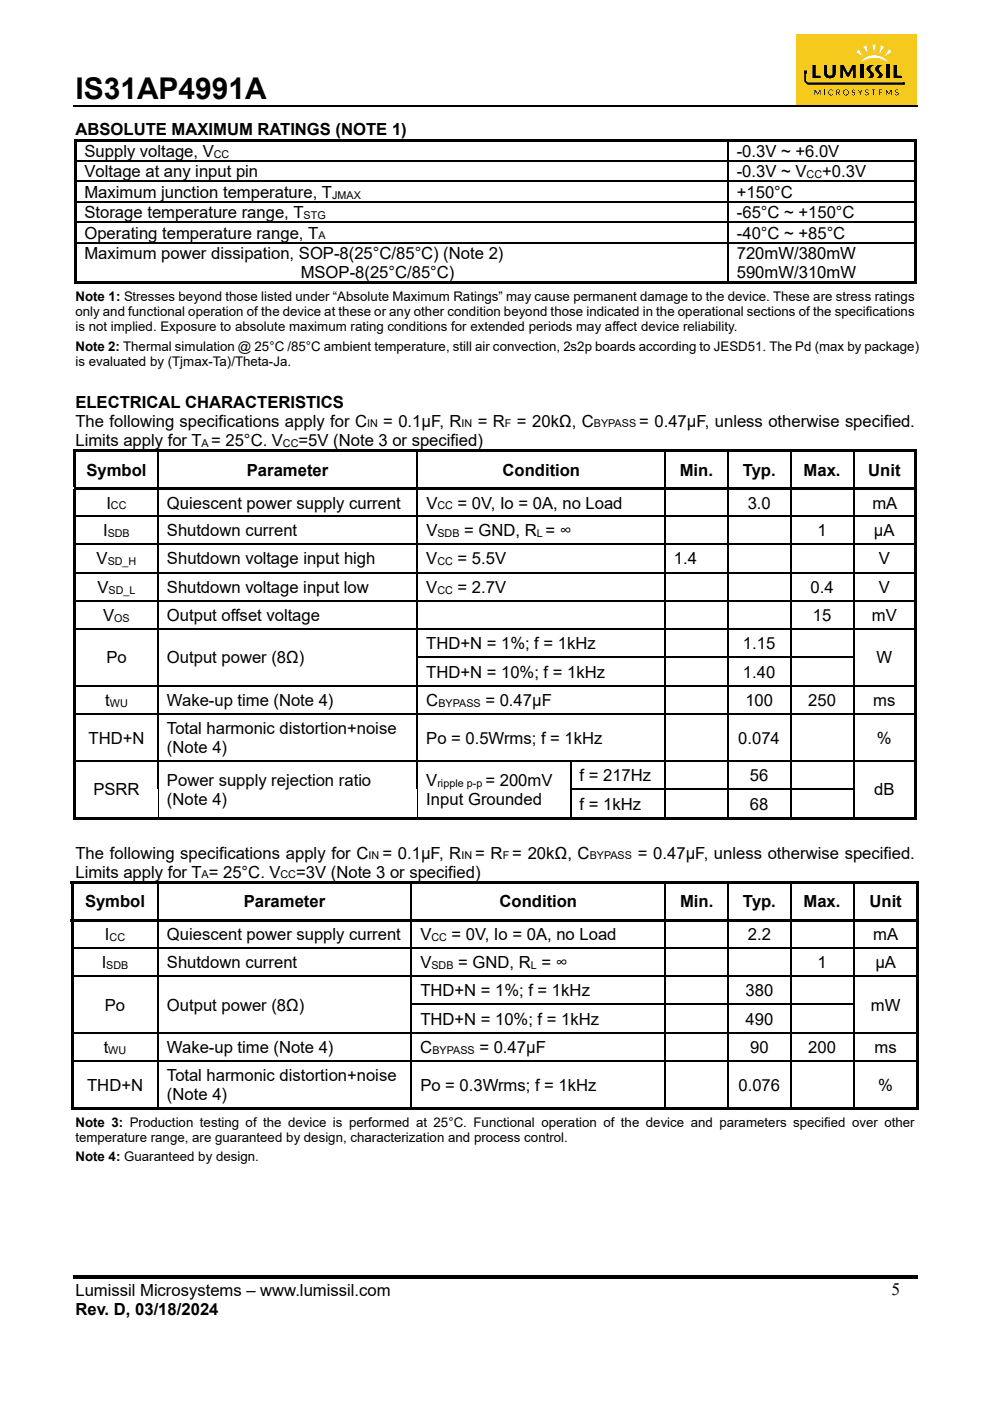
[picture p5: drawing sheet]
<svg xmlns="http://www.w3.org/2000/svg" width="210mm" height="297mm" viewBox="0 0 210 297" stroke-linecap="round" stroke-linejoin="round" font-family="sans-serif">
<defs><g id="words">
<text font-size="6.3" x="16" y="21">IS31AP4991A</text>
<text font-size="3.7" x="189.1" y="274.6">5</text>
<g font-size="3.5">
<text x="16" y="28.7">ABSOLUTE MAXIMUM RATINGS (NOTE 1)</text>
<text x="17.9" y="33.3">Supply voltage, V</text>
<text x="156.3" y="33.3">-0.3V ~ +6.0V</text>
<text x="17.9" y="37.6">Voltage at any input pin</text>
<text x="17.9" y="42">Maximum junction temperature, T</text>
<text x="156.3" y="37.6">-0.3V ~ V</text>
<text x="156.3" y="42">+150°C</text>
<text x="174.4" y="37.6">+0.3V</text>
<text x="17.9" y="46.3">Storage temperature range, T</text>
<text x="156.3" y="46.3">-65°C ~ +150°C</text>
<text x="17.9" y="50.6">Operating temperature range, T</text>
<text x="156.3" y="50.6">-40°C ~ +85°C</text>
<text x="17.9" y="54.9">Maximum power dissipation, SOP-8(25°C/85°C) (Note 2)</text>
<text x="63.8" y="59">MSOP-8(25°C/85°C)</text>
<text x="156.3" y="54.9">720mW/380mW</text>
<text x="156.3" y="59">590mW/310mW</text>
<text x="16" y="86.4">ELECTRICAL CHARACTERISTICS</text>
<text x="16" y="90.5">The following specifications apply for C</text>
<text x="16" y="94.5">Limits apply for T = 25°C. V</text>
<text x="63.3" y="94.5">=5V (Note 3 or specified)</text>
<text x="81.3" y="90.5">= 0.1μF, R</text>
<text x="101.3" y="90.5">= R</text>
<text x="109.6" y="90.5">= 20kΩ, C</text>
<text x="135.6" y="90.5">= 0.47μF, unless otherwise specified.</text>
<text x="18.4" y="100.8">Symbol</text>
<text x="52.4" y="100.8">Parameter</text>
<text x="106.6" y="100.8">Condition</text>
<text x="144.2" y="100.8">Min.</text>
<text x="157.6" y="100.8">Typ.</text>
<text x="170.4" y="100.8">Max.</text>
<text x="184.1" y="100.8">Unit</text>
<text x="22.6" y="107.8">I</text>
<text x="35.4" y="107.8">Quiescent power supply current</text>
<text x="90.4" y="107.8">V</text>
<text x="97.1" y="107.8">= 0V, Io = 0A, no Load</text>
<text x="158.6" y="107.8">3.0</text>
<text x="185" y="107.8">mA</text>
<text x="21.9" y="113.7">I</text>
<text x="35.4" y="113.7">Shutdown current</text>
<text x="90.4" y="113.7">V</text>
<text x="98.5" y="113.7">= GND, R = ∞</text>
<text x="173.4" y="113.7">1</text>
<text x="185.4" y="113.7">μA</text>
<text x="20.5" y="119.7">V</text>
<text x="35.4" y="119.7">Shutdown voltage input high</text>
<text x="90.4" y="119.7">V</text>
<text x="97.1" y="119.7">= 5.5V</text>
<text x="142.9" y="119.7">1.4</text>
<text x="186.4" y="119.7">V</text>
<text x="20.7" y="125.7">V</text>
<text x="35.4" y="125.7">Shutdown voltage input low</text>
<text x="90.4" y="125.7">V</text>
<text x="97.1" y="125.7">= 2.7V</text>
<text x="171.9" y="125.7">0.4</text>
<text x="186.4" y="125.7">V</text>
<text x="21.9" y="131.7">V</text>
<text x="35.4" y="131.7">Output offset voltage</text>
<text x="172.4" y="131.7">15</text>
<text x="184.9" y="131.7">mV</text>
<text x="90.4" y="137.7">THD+N = 1%; f = 1kHz</text>
<text x="157.6" y="137.7">1.15</text>
<text x="22.6" y="140.7">Po</text>
<text x="35.4" y="140.7">Output power (8Ω)</text>
<text x="90.4" y="143.7">THD+N = 10%; f = 1kHz</text>
<text x="157.6" y="143.7">1.40</text>
<text x="185.9" y="140.7">W</text>
<text x="22.3" y="149.7">t</text>
<text x="35.4" y="149.7">Wake-up time (Note 4)</text>
<text x="90.4" y="149.7">C</text>
<text x="102.9" y="149.7">= 0.47μF</text>
<text x="158.1" y="149.7">100</text>
<text x="171.4" y="149.7">250</text>
<text x="185.2" y="149.7">ms</text>
<text x="35.4" y="155.6">Total harmonic distortion+noise</text>
<text x="18.8" y="157.7">THD+N</text>
<text x="35.4" y="159.7">(Note 4)</text>
<text x="90.4" y="157.7">Po = 0.5Wrms; f = 1kHz</text>
<text x="156.6" y="157.7">0.074</text>
<text x="186" y="157.7">%</text>
<text x="35.4" y="166.6">Power supply rejection ratio</text>
<text x="90.4" y="166.6">V</text>
<text x="103" y="166.6">= 200mV</text>
<text x="122.9" y="165.7">f = 217Hz</text>
<text x="159.1" y="165.7">56</text>
<text x="19.8" y="168.7">PSRR</text>
<text x="35.4" y="170.7">(Note 4)</text>
<text x="90.4" y="170.7">Input Grounded</text>
<text x="122.9" y="171.7">f = 1kHz</text>
<text x="159.1" y="171.7">68</text>
<text x="185.4" y="168.7">dB</text>
<text x="16" y="182">The following specifications apply for C</text>
<text x="81.1" y="182">= 0.1μF, R</text>
<text x="100.8" y="182">= R = 20kΩ, C</text>
<text x="135.3" y="182">= 0.47μF, unless otherwise specified.</text>
<text x="16" y="186.1">Limits apply for T = 25°C. V</text>
<text x="62.8" y="186.1">=3V (Note 3 or specified)</text>
<text x="18" y="192.4">Symbol</text>
<text x="51.7" y="192.4">Parameter</text>
<text x="105.9" y="192.4">Condition</text>
<text x="144.2" y="192.4">Min.</text>
<text x="157.6" y="192.4">Typ.</text>
<text x="170.4" y="192.4">Max.</text>
<text x="184.4" y="192.4">Unit</text>
<text x="22.3" y="199.4">I</text>
<text x="35.4" y="199.4">Quiescent power supply current</text>
<text x="89.2" y="199.4">V</text>
<text x="95.8" y="199.4">= 0V, Io = 0A, no Load</text>
<text x="158.6" y="199.4">2.2</text>
<text x="185.2" y="199.4">mA</text>
<text x="21.6" y="205.3">I</text>
<text x="35.4" y="205.3">Shutdown current</text>
<text x="89.2" y="205.3">V</text>
<text x="97.2" y="205.3">= GND, R = ∞</text>
<text x="173.4" y="205.3">1</text>
<text x="185.7" y="205.3">μA</text>
<text x="22.2" y="214.2">Po</text>
<text x="35.4" y="214.2">Output power (8Ω)</text>
<text x="89.2" y="211.2">THD+N = 1%; f = 1kHz</text>
<text x="158.1" y="211.2">380</text>
<text x="184.7" y="214.2">mW</text>
<text x="89.2" y="217.2">THD+N = 10%; f = 1kHz</text>
<text x="158.1" y="217.2">490</text>
<text x="22" y="223.2">t</text>
<text x="35.4" y="223.2">Wake-up time (Note 4)</text>
<text x="89.1" y="223.2">C</text>
<text x="101.7" y="223.2">= 0.47μF</text>
<text x="159.1" y="223.2">90</text>
<text x="171.4" y="223.2">200</text>
<text x="185.5" y="223.2">ms</text>
<text x="18.5" y="231.2">THD+N</text>
<text x="35.4" y="229.2">Total harmonic distortion+noise</text>
<text x="35.4" y="233.3">(Note 4)</text>
<text x="89.2" y="231.2">Po = 0.3Wrms; f = 1kHz</text>
<text x="156.6" y="231.2">0.076</text>
<text x="186.3" y="231.2">%</text>
<text x="16" y="274.7">Lumissil Microsystems – www.lumissil.com</text>
<text x="16" y="278.8">Rev. D, 03/18/2024</text>
</g>
<g font-size="2.8">
<text x="16" y="63.7">Note 1: Stresses beyond those listed under “Absolute Maximum Ratings” may cause permanent damage to the device. These are stress ratings</text>
<text x="16" y="67">only and functional operation of the device at these or any other condition beyond those indicated in the operational sections of the specifications</text>
<text x="16" y="70.2">is not implied. Exposure to absolute maximum rating conditions for extended periods may affect device reliability.</text>
<text x="16" y="74.3">Note 2: Thermal simulation @ 25°C /85°C ambient temperature, still air convection, 2s2p boards according to JESD51. The Pd (max by package)</text>
<text x="16" y="77.6">is evaluated by (Tjmax-Ta)/Theta-Ja.</text>
<text x="16" y="238.8">Note 3: Production testing of the device is performed at 25°C. Functional operation of the device and parameters specified over other</text>
<text x="16" y="242.1">temperature range, are guaranteed by design, characterization and process control.</text>
<text x="16" y="246.2">Note 4: Guaranteed by design.</text>
</g>
<g font-size="2.3">
<text x="45.4" y="33.5">CC</text>
<text x="171.1" y="37.8">CC</text>
<text x="64.4" y="46.4">STG</text>
<text x="70.5" y="42.1">JMAX</text>
<text x="67.5" y="50.8">A</text>
<text x="42.8" y="94.7">A</text>
<text x="60" y="94.7">CC</text>
<text x="77.9" y="90.6">IN</text>
<text x="97.9" y="90.6">IN</text>
<text x="107.1" y="90.6">F</text>
<text x="125.9" y="90.6">BYPASS</text>
<text x="23.5" y="108">CC</text>
<text x="92.8" y="108">CC</text>
<text x="22.8" y="113.9">SDB</text>
<text x="92.8" y="113.9">SDB</text>
<text x="113.9" y="113.9">L</text>
<text x="22.8" y="119.8">SD_H</text>
<text x="92.8" y="119.8">CC</text>
<text x="23" y="125.9">SD_L</text>
<text x="92.8" y="125.9">CC</text>
<text x="24.2" y="131.8">OS</text>
<text x="23.3" y="149.8">WU</text>
<text x="93" y="149.8">BYPASS</text>
<text x="92.8" y="166.8">ripple p-p</text>
<text x="78.2" y="182.2">IN</text>
<text x="97.9" y="182.2">IN</text>
<text x="106.6" y="182.2">F</text>
<text x="125.1" y="182.2">BYPASS</text>
<text x="42.8" y="186.2">A</text>
<text x="59.5" y="186.2">CC</text>
<text x="23.2" y="199.6">CC</text>
<text x="91.5" y="199.6">CC</text>
<text x="22.5" y="205.4">SDB</text>
<text x="91.5" y="205.4">SDB</text>
<text x="112.6" y="205.4">L</text>
<text x="22.9" y="223.4">WU</text>
<text x="91.7" y="223.4">BYPASS</text>
</g>
</g></defs>
<path d="M15.5 22.5h179" fill="none" stroke="#000" stroke-width=".34"/>
<path d="M15.5 270.3h179v.8h-179z" fill="#000"/>
<path d="M168.8 7.3h25.7v15h-25.7z" fill="#f5ca1d"/>
<g fill="#040000">
<path d="M172.8 19h.1l.5 .9 .5-.9h.1v1.2h-.1v-.9l-.5 .7-.5-.7v.9h-.1z"/>
<path d="M174.8 19h.2v1.2h-.2z"/>
<path d="M175.9 19.2a.47 .47 0 0 1 .8 0h-.1a.49 .49 0 0 0-.6 .1 .49 .49 0 0 0 0 .6 .49 .49 0 0 0 .7 .1 .58 .58 0 0 1-.9 0 .58 .58 0 0 1 .1-.8z"/>
<path d="M180.8 19.1v-.1a.31 .31 0 0 1 .5 .2 .23 .23 0 0 0-.3-.1 .23 .23 0 0 0-.2 .3 .23 .23 0 0 0 .3 .1 .37 .37 0 0 1 .2 .6 .37 .37 0 0 1-.6-.1h.1a.24 .24 0 0 0 .4 0 .24 .24 0 0 0-.1-.3l-.4-.2z"/>
<path d="M181.9 19h.2l.3 .6 .4-.6h.2l-.5 .7v.5h-.1v-.5z"/>
<path d="M183.6 19.1l.5-.1 .1 .2a.24 .24 0 0 0-.4-.1 .24 .24 0 0 0 .1 .4 .39 .39 0 0 1 .2 .7 .39 .39 0 0 1-.6-.2h.1a.28 .28 0 0 0 .3 .1 .28 .28 0 0 0 .2-.4 .28 .28 0 0 0-.4-.1l-.2-.1z"/>
<path d="M184.8 19h1l-.4 .1v1.1h-.2v-1.1z"/>
<path d="M186.4 19h.8l-.6 .1v.5h.4l-.4 .1v.4l.6 .1h-.8z"/>
<path d="M187.9 19h.1l.5 .9 .5-.9h.1v1.2h-.1v-.9l-.5 .7-.5-.7v.9h-.1z"/>
<path d="M189.9 19.1l.2-.1a.27 .27 0 0 1 .2 0 .27 .27 0 0 1 .2 .2 .24 .24 0 0 0-.4-.1 .24 .24 0 0 0-.1 .4 .24 .24 0 0 0 .4 .1 .36 .36 0 0 1 0 .6 .36 .36 0 0 1-.5-.2 .28 .28 0 0 0 .4 .1 .28 .28 0 0 0 .1-.4 .28 .28 0 0 0-.3-.1l-.2-.2z"/>
<path d="M172.3 13.7h.7v2.3h1.1v.6h-1.8z"/>
<path d="M174.7 13.7h.8v1.5a.6 .6 0 0 0 .4 .8 .6 .6 0 0 0 .7-.6v-1.7h.7v1.5a1.29 1.29 0 0 1-1.2 1.4 1.29 1.29 0 0 1-1.4-1.2z"/>
<path d="M178.2 13.7h.7l1 1.9 .9-1.8 .7-.1v2.9h-.6v-1.9l-.7 1.5-.3 .1-.3-.1-.8-1.5v1.9h-.6z"/>
<path d="M182.5 13.7h.7v2.9h-.7z"/>
<path d="M187.9 13.7h.7v2.9h-.7z"/>
<path d="M189.5 13.7h.8v2.3h1v.6h-1.8z"/>
<path d="M184.1 14a1.22 1.22 0 0 1 1.3-.3 1.17 1.17 0 0 0-.8 1.1l.1 .2a.88 .88 0 0 1 .7 .7 .88 .88 0 0 1-.5 .9h-.9a.68 .68 0 0 0 .5-1l-.1-.1a.89 .89 0 0 1-.3-1.5z"/>
<path d="M185.8 14.2a1.06 1.06 0 0 1 1.4-.4 .84 .84 0 0 0-.8 .8 .84 .84 0 0 0 .6 .9 .66 .66 0 0 1-.2 1.1h-1a.7 .7 0 0 0 .6-1l-.2-.1a.93 .93 0 0 1-.4-1.3z"/>
<path d="M177.4 19h.3a.35 .35 0 0 1 .4 .2 .35 .35 0 0 1-.2 .5l.4 .5h-.2l-.4-.5h-.2v.5h-.1zM177.5 19.1v.5h.4l.1-.2-.1-.2z"/>
<path d="M178.8 19.6a.63 .63 0 0 1 1.2 0 .63 .63 0 0 1-1.2 0zM178.9 19.6a.5 .5 0 0 0 1 0 .5 .5 0 0 0-1 0z"/>
</g>
<g fill="#fff">
<path d="M182.8 12.9a3.6 3.6 0 0 1 5.6 .3 5.3 5.3 0 0 0-5.9 0z"/>
<path d="M183.1 9.9l.7-.2 .3 1.7z"/>
<path d="M186.8 9.6l.7 .3-1 1.4z"/>
<path d="M185 9.5h.8l-.4 1.7z"/>
<path d="M181.6 11l.5-.5 .9 1.5z"/>
<path d="M188.6 10.5l.5 .5-1.5 1z"/>
</g>
<path d="M170.5 15h.7v.6h-.2v1.5l.4 .4h20a.33 .33 0 0 1 .5-.1 .33 .33 0 0 1 .1 .5 .33 .33 0 0 1-.5 .1l-20.3-.1-.6-.6z" fill="#040000"/>
<g fill="#000">
<path d="M15.7 29.5h.6v.5h-.6zM15.7 29.5h178.7v.5h-178.7zM15.7 30h.6v4h-.6zM15.7 34h.6v.3h-.6zM15.7 34.3h.6v4.1h-.6zM15.7 38.4h.6v.2h-.6zM154.3 34h.2v.3h-.2zM154.3 38.4h.2v.2h-.2zM193.9 29.5h.5v.5h-.5zM193.9 30h.5v4h-.5zM193.9 34h.5v.3h-.5zM193.9 34.3h.5v4.1h-.5z"/>
<path d="M193.9 38.4h.5v.2h-.5zM15.7 38.6h.6v4.1h-.6zM15.7 42.7h.6v.3h-.6zM15.7 43h.6v4h-.6zM15.7 47h.6v.3h-.6zM15.7 47.3h.6v4h-.6zM15.7 51.3h.6v.3h-.6zM154.3 42.7h.2v.3h-.2zM154.3 47h.2v.3h-.2zM154.3 51.3h.2v.3h-.2zM193.9 38.6h.5v4.1h-.5zM193.9 42.7h.5v.3h-.5z"/>
<path d="M193.9 43h.5v4h-.5zM193.9 47h.5v.3h-.5zM193.9 47.3h.5v4h-.5zM193.9 51.3h.5v.3h-.5zM15.7 51.6h.6v8.6h-.6zM15.7 59.7h138.6v.5h-138.6zM154.3 59.7h39.6v.5h-39.6zM193.9 51.6h.5v8.6h-.5zM193.9 59.7h.5v.5h-.5zM15.6 95.3h.6v.5h-.6zM15.6 95.3h178.8v.5h-178.8zM193.8 95.3h.6v.5h-.6z"/>
<path d="M15.6 95.8h.6v7.5h-.6zM15.6 103.3h178.8v.5h-178.8zM15.6 103.8h.6v5.5h-.6zM15.6 109.3h.6v.2h-.6zM15.6 109.5h.6v5.8h-.6zM15.6 115.3h.6v.2h-.6zM33.4 109.3h.3v.2h-.3zM33.4 115.3h.3v.2h-.3zM88.4 109.3h.2v.2h-.2zM88.4 115.3h.2v.2h-.2zM140.9 109.3h.3v.2h-.3zM140.9 115.3h.3v.2h-.3z"/>
<path d="M154.2 109.3h.3v.2h-.3zM154.2 115.3h.3v.2h-.3zM167.6 109.3h.2v.2h-.2zM167.6 115.3h.2v.2h-.2zM180.9 109.3h.3v.2h-.3zM180.9 115.3h.3v.2h-.3zM193.8 95.8h.6v7.5h-.6zM193.8 103.8h.6v5.5h-.6zM193.8 109.3h.6v.2h-.6zM193.8 109.5h.6v5.8h-.6zM193.8 115.3h.6v.2h-.6zM15.6 115.5h.6v5.8h-.6z"/>
<path d="M15.6 121.3h.6v.2h-.6zM15.6 121.5h.6v5.8h-.6zM15.6 127.3h.6v.2h-.6zM15.6 127.5h.6v5.8h-.6zM15.6 133.3h.6v.2h-.6zM15.6 133.5h.6v5.8h-.6zM15.6 139.3h.6v.2h-.6zM33.4 121.3h.3v.2h-.3zM33.4 127.3h.3v.2h-.3zM33.4 133.3h.3v.2h-.3zM33.4 139.3h.3v.2h-.3zM88.4 121.3h.2v.2h-.2z"/>
<path d="M88.4 127.3h.2v.2h-.2zM88.4 133.3h.2v.2h-.2zM88.4 139.3h.2v.2h-.2zM140.9 121.3h.3v.2h-.3zM140.9 127.3h.3v.2h-.3zM140.9 133.3h.3v.2h-.3zM140.9 139.3h.3v.2h-.3zM154.2 121.3h.3v.2h-.3zM154.2 127.3h.3v.2h-.3zM154.2 133.3h.3v.2h-.3zM154.2 139.3h.3v.2h-.3zM167.6 121.3h.2v.2h-.2z"/>
<path d="M167.6 127.3h.2v.2h-.2zM167.6 133.3h.2v.2h-.2zM167.6 139.3h.2v.2h-.2zM180.9 121.3h.3v.2h-.3zM180.9 127.3h.3v.2h-.3zM180.9 133.3h.3v.2h-.3zM180.9 139.3h.3v.2h-.3zM193.8 115.5h.6v5.8h-.6zM193.8 121.3h.6v.2h-.6zM193.8 121.5h.6v5.8h-.6zM193.8 127.3h.6v.2h-.6zM193.8 127.5h.6v5.8h-.6z"/>
<path d="M193.8 133.3h.6v.2h-.6zM193.8 133.5h.6v5.8h-.6zM193.8 139.3h.6v.2h-.6zM15.6 139.5h.6v5.7h-.6zM15.6 145.2h.6v.3h-.6zM15.6 145.5h.6v5.8h-.6zM15.6 151.3h.6v.2h-.6zM33.4 145.2h.3v.3h-.3zM33.4 151.3h.3v.2h-.3zM88.4 145.2h.2v.3h-.2zM88.4 151.3h.2v.2h-.2zM140.9 145.2h.3v.3h-.3z"/>
<path d="M140.9 151.3h.3v.2h-.3zM154.2 145.2h.3v.3h-.3zM154.2 151.3h.3v.2h-.3zM167.6 145.2h.2v.3h-.2zM167.6 151.3h.2v.2h-.2zM180.9 145.2h.3v.3h-.3zM180.9 151.3h.3v.2h-.3zM193.8 139.5h.6v5.7h-.6zM193.8 145.2h.6v.3h-.6zM193.8 145.5h.6v5.8h-.6zM193.8 151.3h.6v.2h-.6zM15.6 151.5h.6v9.7h-.6z"/>
<path d="M15.6 161.2h.6v.3h-.6zM15.6 161.5h.6v5.7h-.6zM15.6 167.2h.6v.3h-.6zM15.6 167.5h.6v6.3h-.6zM15.6 173.2h17.8v.6h-17.8zM33.4 161.5h.3zM33.4 167.2h.2v.3h-.2zM33.4 173.2h55v.6h-55zM88.4 161.5h.3zM88.4 167.2h.2v.3h-.2zM88.4 173.2h32.5v.6h-32.5zM120.9 161.2h.3v.3h-.3z"/>
<path d="M120.9 167.2h.3v.3h-.3zM120.9 173.2h20v.6h-20zM140.9 161.2h.3v.3h-.3zM140.9 167.2h.3v.3h-.3zM140.9 173.2h13.3v.6h-13.3zM154.2 161.2h.3v.3h-.3zM154.2 167.2h.3v.3h-.3zM154.2 173.2h13.4v.6h-13.4zM167.6 161.2h.2v.3h-.2zM167.6 167.2h.2v.3h-.2zM167.6 173.2h13.3v.6h-13.3zM180.9 161.2h.3v.3h-.3z"/>
<path d="M180.9 167.2h.3v.3h-.3zM180.9 173.2h12.9v.6h-12.9zM193.8 151.5h.6v9.7h-.6zM193.8 161.2h.6v.3h-.6zM193.8 161.5h.6v5.7h-.6zM193.8 167.2h.6v.3h-.6zM193.8 167.5h.6v6.3h-.6zM193.8 173.2h.6v.6h-.6zM15 186.8h.6v.5h-.6zM15 186.8h179.9v.5h-179.9zM15 187.3h.6v7.5h-.6zM15 194.8h179.9v.6h-179.9z"/>
<path d="M194.4 186.8h.5v.5h-.5zM194.4 187.3h.5v7.5h-.5zM15 195.4h.6v5.4h-.6zM15 200.8h.6v.3h-.6zM15 201.1h.6v5.7h-.6zM15 206.8h.6v.3h-.6zM15 207.1h.6v5.7h-.6zM15 212.8h.6v.3h-.6zM15 213.1h.6v5.7h-.6zM15 218.8h.6v.3h-.6zM33.4 200.8h.3v.3h-.3zM33.4 206.8h.3v.3h-.3z"/>
<path d="M33.4 212.8h.3v.3h-.3zM33.4 218.8h.3v.3h-.3zM87.1 200.8h.3v.3h-.3zM87.1 206.8h.3v.3h-.3zM87.1 212.8h.3v.3h-.3zM87.1 218.8h.3v.3h-.3zM141 200.8h.3v.3h-.3zM141 206.8h.3v.3h-.3zM141 212.8h.3v.3h-.3zM141 218.8h.3v.3h-.3zM154.3 200.8h.3v.3h-.3zM154.3 206.8h.3v.3h-.3z"/>
<path d="M154.3 212.8h.3v.3h-.3zM154.3 218.8h.3v.3h-.3zM167.6 200.8h.3v.3h-.3zM167.6 206.8h.3v.3h-.3zM167.6 212.8h.3v.3h-.3zM167.6 218.8h.3v.3h-.3zM180.9 200.8h.3v.3h-.3zM180.9 206.8h.3v.3h-.3zM180.9 212.8h.3v.3h-.3zM180.9 218.8h.3v.3h-.3zM194.4 195.4h.5v5.4h-.5zM194.4 200.8h.5v.3h-.5z"/>
<path d="M194.4 201.1h.5v5.7h-.5zM194.4 206.8h.5v.3h-.5zM194.4 207.1h.5v5.7h-.5zM194.4 212.8h.5v.3h-.5zM194.4 213.1h.5v5.7h-.5zM194.4 218.8h.5v.3h-.5zM15 219.1h.6v5.7h-.6zM15 224.8h.6v.3h-.6zM15 225.1h.6v10.3h-.6zM15 234.8h18.4v.6h-18.4zM33.4 224.8h.3v.3h-.3zM33.4 234.8h53.7v.6h-53.7z"/>
<path d="M87.1 224.8h.3v.3h-.3zM87.1 234.8h53.9v.6h-53.9zM141 224.8h.3v.3h-.3zM141 234.8h13.3v.6h-13.3zM154.3 224.8h.3v.3h-.3zM154.3 234.8h13.3v.6h-13.3zM167.6 224.8h.3v.3h-.3zM167.6 234.8h13.3v.6h-13.3zM180.9 224.8h.3v.3h-.3zM180.9 234.8h13.5v.6h-13.5zM194.4 219.1h.5v5.7h-.5zM194.4 224.8h.5v.3h-.5z"/>
<path d="M194.4 225.1h.5v10.3h-.5zM194.4 234.8h.5v.6h-.5z"/>
</g>
<g fill="none" stroke="#000" stroke-width=".25">
<path d="M16.3 34.2h138M16.3 38.5h138M154.4 30v4M154.4 34.3v4.1M154.4 38.6v4.1M154.5 34.2h39.4M154.5 38.5h39.4M16.3 42.8h138M16.3 47.1h138M16.3 51.5h138M154.4 43v4M154.4 47.3v4"/>
<path d="M154.4 51.6v8.1M154.5 42.8h39.4M154.5 47.1h39.4M154.5 51.5h39.4M33.5 95.8v7.5M88.5 95.8v7.5M141 95.8v7.5M154.4 95.8v7.5M167.7 95.8v7.5M181 95.8v7.5M16.2 109.4h17.2M16.2 115.4h17.2"/>
<path d="M33.5 103.8v5.5M33.5 109.5v5.8M33.5 115.5v5.8M33.7 109.4h54.7M33.7 115.4h54.7M88.5 103.8v5.5M88.5 109.5v5.8M88.5 115.5v5.8M88.6 109.4h52.3M88.6 115.4h52.3M141 103.8v5.5M141 109.5v5.8"/>
<path d="M141 115.5v5.8M141.2 109.4h13M141.2 115.4h13M154.4 103.8v5.5M154.4 109.5v5.8M154.4 115.5v5.8M154.5 109.4h13.1M154.5 115.4h13.1M167.7 103.8v5.5M167.7 109.5v5.8M167.7 115.5v5.8M167.8 109.4h13.1"/>
<path d="M167.8 115.4h13.1M181 103.8v5.5M181 109.5v5.8M181 115.5v5.8M181.2 109.4h12.6M181.2 115.4h12.6M16.2 121.4h17.2M16.2 127.4h17.2M16.2 133.4h17.2M33.5 121.5v5.8M33.5 127.5v5.8M33.5 133.5v5.8"/>
<path d="M33.5 139.5v5.7M33.7 121.4h54.7M33.7 127.4h54.7M33.7 133.4h54.7M88.5 121.5v5.8M88.5 127.5v5.8M88.5 133.5v5.8M88.5 139.5v5.7M88.6 121.4h52.3M88.6 127.4h52.3M88.6 133.4h52.3M88.6 139.4h52.3"/>
<path d="M141 121.5v5.8M141 127.5v5.8M141 133.5v5.8M141 139.5v5.7M141.2 121.4h13M141.2 127.4h13M141.2 133.4h13M141.2 139.4h13M154.4 121.5v5.8M154.4 127.5v5.8M154.4 133.5v5.8M154.4 139.5v5.7"/>
<path d="M154.5 121.4h13.1M154.5 127.4h13.1M154.5 133.4h13.1M154.5 139.4h13.1M167.7 121.5v5.8M167.7 127.5v5.8M167.7 133.5v5.8M167.7 139.5v5.7M167.8 121.4h13.1M167.8 127.4h13.1M167.8 133.4h13.1M167.8 139.4h13.1"/>
<path d="M181 121.5v5.8M181 127.5v5.8M181 133.5v5.8M181 139.5v5.7M181.2 121.4h12.6M181.2 127.4h12.6M181.2 133.4h12.6M16.2 145.4h17.2M16.2 151.4h17.2M33.5 145.5v5.8M33.5 151.5v9.7M33.7 145.4h54.7"/>
<path d="M33.7 151.4h54.7M88.5 145.5v5.8M88.5 151.5v9.7M88.6 145.4h52.3M88.6 151.4h52.3M141 145.5v5.8M141 151.5v9.7M141.2 145.4h13M141.2 151.4h13M154.4 145.5v5.8M154.4 151.5v9.7M154.5 145.4h13.1"/>
<path d="M154.5 151.4h13.1M167.7 145.5v5.8M167.7 151.5v9.7M167.8 145.4h13.1M167.8 151.4h13.1M181 145.5v5.8M181 151.5v9.7M181.2 145.4h12.6M181.2 151.4h12.6M16.2 161.4h104.7M33.5 161.5v5.7M88.5 161.5v5.7"/>
<path d="M121 161.5v5.7M121 167.5v5.7M121.2 161.4h19.7M121.2 167.4h19.7M141 161.5v5.7M141 167.5v5.7M141.2 161.4h13M141.2 167.4h13M154.4 161.5v5.7M154.4 167.5v5.7M154.5 161.4h13.1M154.5 167.4h13.1"/>
<path d="M167.7 161.5v5.7M167.7 167.5v5.7M167.8 161.4h13.1M167.8 167.4h13.1M181 161.5v5.7M181 167.5v5.7M181.2 161.4h12.6M33.5 187.3v7.5M33.5 195.4v5.4M87.2 187.3v7.5M87.2 195.4v5.4M141.1 187.3v7.5"/>
<path d="M141.1 195.4v5.4M154.4 187.3v7.5M154.4 195.4v5.4M167.7 187.3v7.5M167.7 195.4v5.4M181 187.3v7.5M181 195.4v5.4M15.6 201h17.8M15.6 206.9h17.8M15.6 218.9h17.8M33.5 201.1v5.7M33.5 207.1v5.7"/>
<path d="M33.5 213.1v5.7M33.5 219.1v5.7M33.7 201h53.4M33.7 206.9h53.4M33.7 218.9h53.4M87.2 201.1v5.7M87.2 207.1v5.7M87.2 213.1v5.7M87.2 219.1v5.7M87.4 201h53.6M87.4 206.9h53.6M87.4 213h53.6"/>
<path d="M87.4 218.9h53.6M141.1 201.1v5.7M141.1 207.1v5.7M141.1 213.1v5.7M141.1 219.1v5.7M141.3 201h13M141.3 206.9h13M141.3 213h13M141.3 218.9h13M154.4 201.1v5.7M154.4 207.1v5.7M154.4 213.1v5.7"/>
<path d="M154.4 219.1v5.7M154.6 201h13M154.6 206.9h13M154.6 213h13M154.6 218.9h13M167.7 201.1v5.7M167.7 207.1v5.7M167.7 213.1v5.7M167.7 219.1v5.7M167.9 201h13M167.9 206.9h13M167.9 213h13"/>
<path d="M167.9 218.9h13M181 201.1v5.7M181 207.1v5.7M181 213.1v5.7M181 219.1v5.7M181.2 201h13.2M181.2 206.9h13.2M181.2 218.9h13.2M15.6 224.9h17.8M33.5 225.1v9.7M33.7 224.9h53.4M87.2 225.1v9.7"/>
<path d="M87.4 224.9h53.6M141.1 225.1v9.7M141.3 224.9h13M154.4 225.1v9.7M154.6 224.9h13M167.7 225.1v9.7M167.9 224.9h13M181 225.1v9.7M181.2 224.9h13.2"/>
</g>
<path d="M33.5 167.5v5.7M88.5 167.5v5.7" fill="none" stroke="#000" stroke-width=".21"/>
<use href="#words"/>
</svg>
